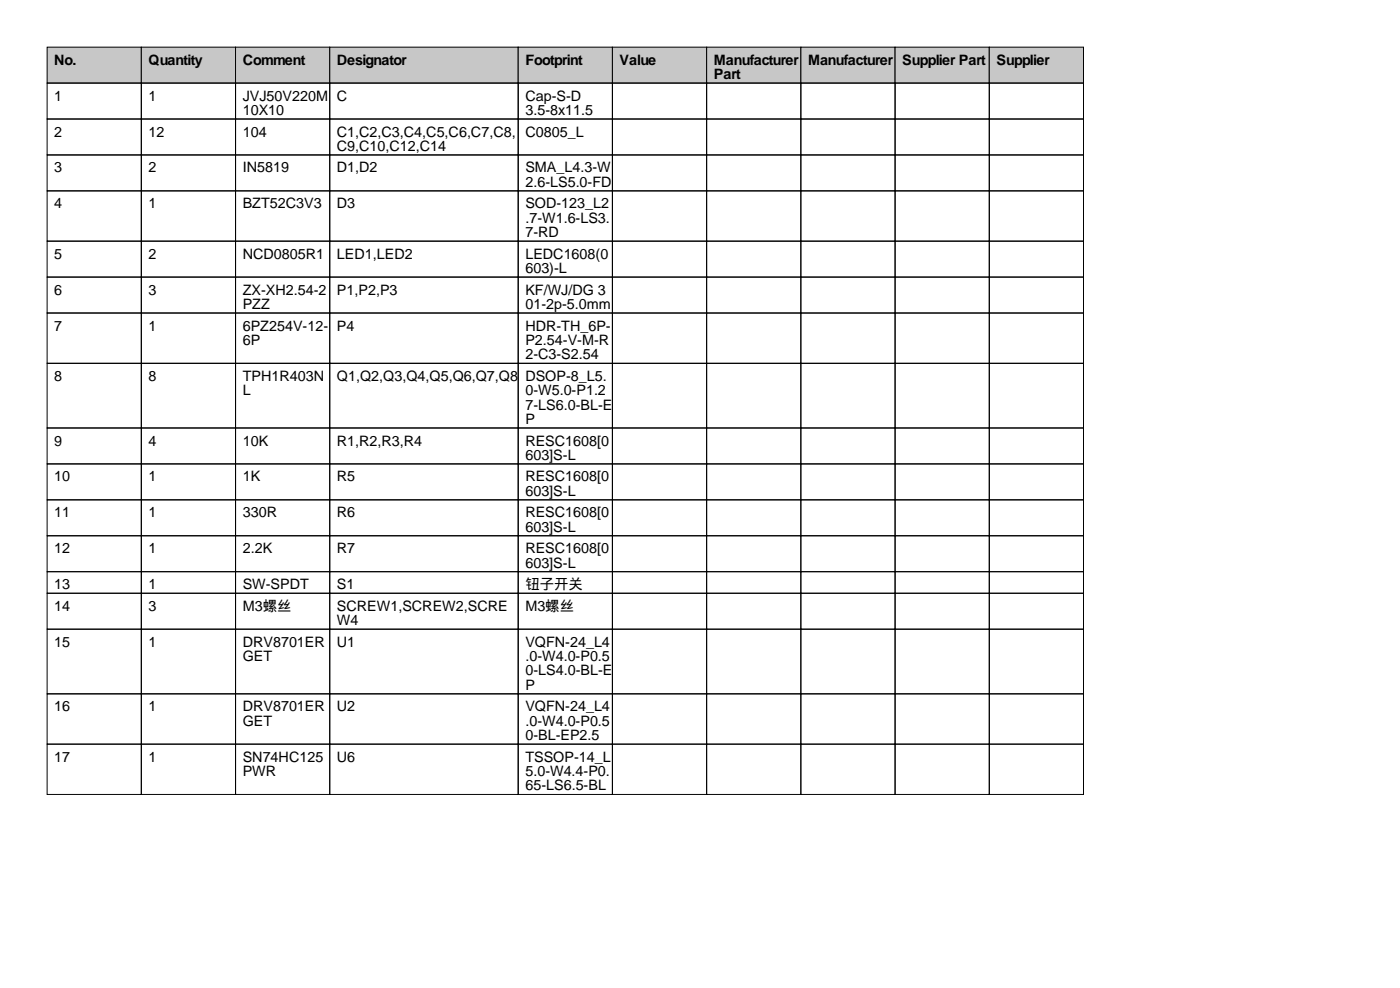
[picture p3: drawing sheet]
<svg xmlns="http://www.w3.org/2000/svg" width="297mm" height="210mm" viewBox="0 0 297 210" stroke-linecap="round" stroke-linejoin="round" font-family="sans-serif">
<defs><g id="words">
<g font-size="3">
<text x="11.5" y="13.7">No.</text>
<text x="31.5" y="13.7">Quantity</text>
<text x="51.5" y="13.7">Comment</text>
<text x="71.5" y="13.7">Designator</text>
<text x="111.5" y="13.7">Footprint</text>
<text x="131.5" y="13.7">Value</text>
<text x="151.5" y="13.7">Manufacturer</text>
<text x="151.5" y="16.8">Part</text>
<text x="171.5" y="13.7">Manufacturer</text>
<text x="191.5" y="13.7">Supplier Part</text>
<text x="211.5" y="13.7">Supplier</text>
<text x="11.5" y="21.3">1</text>
<text x="31.5" y="21.3">1</text>
<text x="51.5" y="21.3">JVJ50V220M</text>
<text x="71.5" y="21.3">C</text>
<text x="111.5" y="21.3">Cap-S-D</text>
<text x="11.5" y="29">2</text>
<text x="31.5" y="29">12</text>
<text x="51.5" y="24.4">10X10</text>
<text x="51.5" y="29">104</text>
<text x="71.5" y="29">C1,C2,C3,C4,C5,C6,C7,C8,</text>
<text x="111.5" y="24.4">3.5-8x11.5</text>
<text x="111.5" y="29">C0805_L</text>
<text x="71.5" y="32">C9,C10,C12,C14</text>
<text x="11.5" y="36.6">3</text>
<text x="31.5" y="36.6">2</text>
<text x="51.5" y="36.6">IN5819</text>
<text x="71.5" y="36.6">D1,D2</text>
<text x="111.5" y="36.6">SMA_L4.3-W</text>
<text x="111.5" y="39.6">2.6-LS5.0-FD</text>
<text x="11.5" y="44.2">4</text>
<text x="31.5" y="44.2">1</text>
<text x="51.5" y="44.2">BZT52C3V3</text>
<text x="71.5" y="44.2">D3</text>
<text x="111.5" y="44.2">SOD-123_L2</text>
<text x="111.5" y="47.2">.7-W1.6-LS3.</text>
<text x="111.5" y="50.3">7-RD</text>
<text x="11.5" y="54.9">5</text>
<text x="31.5" y="54.9">2</text>
<text x="51.5" y="54.9">NCD0805R1</text>
<text x="71.5" y="54.9">LED1,LED2</text>
<text x="111.5" y="54.9">LEDC1608(0</text>
<text x="111.5" y="57.9">603)-L</text>
<text x="11.5" y="62.5">6</text>
<text x="31.5" y="62.5">3</text>
<text x="51.5" y="62.5">ZX-XH2.54-2</text>
<text x="51.5" y="65.5">PZZ</text>
<text x="71.5" y="62.5">P1,P2,P3</text>
<text x="111.5" y="62.5">KF/WJ/DG 3</text>
<text x="111.5" y="65.5">01-2p-5.0mm</text>
<text x="11.5" y="70.1">7</text>
<text x="31.5" y="70.1">1</text>
<text x="51.5" y="70.1">6PZ254V-12-</text>
<text x="71.5" y="70.1">P4</text>
<text x="111.5" y="70.1">HDR-TH_6P-</text>
<text x="51.5" y="73.2">6P</text>
<text x="111.5" y="73.2">P2.54-V-M-R</text>
<text x="111.5" y="76.2">2-C3-S2.54</text>
<text x="11.5" y="80.8">8</text>
<text x="31.5" y="80.8">8</text>
<text x="51.5" y="80.8">TPH1R403N</text>
<text x="51.5" y="83.8">L</text>
<text x="71.5" y="80.8">Q1,Q2,Q3,Q4,Q5,Q6,Q7,Q8</text>
<text x="111.5" y="80.8">DSOP-8_L5.</text>
<text x="111.5" y="83.8">0-W5.0-P1.2</text>
<text x="111.5" y="86.9">7-LS6.0-BL-E</text>
<text x="111.5" y="89.9">P</text>
<text x="11.5" y="94.5">9</text>
<text x="31.5" y="94.5">4</text>
<text x="51.5" y="94.5">10K</text>
<text x="71.5" y="94.5">R1,R2,R3,R4</text>
<text x="111.5" y="94.5">RESC1608[0</text>
<text x="111.5" y="97.5">603]S-L</text>
<text x="11.5" y="102.1">10</text>
<text x="31.5" y="102.1">1</text>
<text x="51.5" y="102.1">1K</text>
<text x="71.5" y="102.1">R5</text>
<text x="111.5" y="102.1">RESC1608[0</text>
<text x="111.5" y="105.2">603]S-L</text>
<text x="11.5" y="109.7">11</text>
<text x="31.5" y="109.7">1</text>
<text x="51.5" y="109.7">330R</text>
<text x="71.5" y="109.7">R6</text>
<text x="111.5" y="109.7">RESC1608[0</text>
<text x="111.5" y="112.8">603]S-L</text>
<text x="11.5" y="117.4">12</text>
<text x="31.5" y="117.4">1</text>
<text x="51.5" y="117.4">2.2K</text>
<text x="71.5" y="117.4">R7</text>
<text x="111.5" y="117.4">RESC1608[0</text>
<text x="11.5" y="125">13</text>
<text x="31.5" y="125">1</text>
<text x="51.5" y="125">SW-SPDT</text>
<text x="71.5" y="125">S1</text>
<text x="111.5" y="120.4">603]S-L</text>
<text x="111.5" y="125">钮子开关</text>
<text x="11.5" y="129.5">14</text>
<text x="31.5" y="129.5">3</text>
<text x="51.5" y="129.5">M3螺丝</text>
<text x="71.5" y="129.5">SCREW1,SCREW2,SCRE</text>
<text x="111.5" y="129.5">M3螺丝</text>
<text x="11.5" y="137.2">15</text>
<text x="31.5" y="137.2">1</text>
<text x="51.5" y="137.2">DRV8701ER</text>
<text x="71.5" y="132.6">W4</text>
<text x="71.5" y="137.2">U1</text>
<text x="111.5" y="137.2">VQFN-24_L4</text>
<text x="51.5" y="140.2">GET</text>
<text x="111.5" y="140.2">.0-W4.0-P0.5</text>
<text x="111.5" y="143.3">0-LS4.0-BL-E</text>
<text x="111.5" y="146.3">P</text>
<text x="11.5" y="150.9">16</text>
<text x="31.5" y="150.9">1</text>
<text x="51.5" y="150.9">DRV8701ER</text>
<text x="51.5" y="153.9">GET</text>
<text x="71.5" y="150.9">U2</text>
<text x="111.5" y="150.9">VQFN-24_L4</text>
<text x="111.5" y="153.9">.0-W4.0-P0.5</text>
<text x="11.5" y="161.5">17</text>
<text x="31.5" y="161.5">1</text>
<text x="51.5" y="161.5">SN74HC125</text>
<text x="71.5" y="161.5">U6</text>
<text x="111.5" y="157">0-BL-EP2.5</text>
<text x="111.5" y="161.5">TSSOP-14_L</text>
<text x="51.5" y="164.6">PWR</text>
<text x="111.5" y="164.6">5.0-W4.4-P0.</text>
<text x="111.5" y="167.6">65-LS6.5-BL</text>
</g>
</g></defs>
<g fill="#c7c7c7" stroke="#000" stroke-width=".21">
<path d="M10 10h20v7.6h-20z"/>
<path d="M30 10h20v7.6h-20z"/>
<path d="M50 10h20v7.6h-20z"/>
<path d="M70 10h40v7.6h-40z"/>
<path d="M110 10h20v7.6h-20z"/>
<path d="M130 10h20v7.6h-20z"/>
<path d="M150 10h20v7.6h-20z"/>
<path d="M170 10h20v7.6h-20z"/>
<path d="M190 10h20v7.6h-20z"/>
<path d="M210 10h20v7.6h-20z"/>
</g>
<g fill="none" stroke="#000" stroke-width=".21">
<path d="M10 17.6h20v7.6h-20zM30 17.6h20v7.6h-20zM50 17.6h20v7.6h-20zM70 17.6h40v7.6h-40zM110 17.6h20v7.6h-20zM130 17.6h20v7.6h-20zM150 17.6h20v7.6h-20zM170 17.6h20v7.6h-20zM190 17.6h20v7.6h-20zM210 17.6h20v7.6h-20zM10 25.2h20v7.7h-20zM10 32.9h20v7.6h-20z"/>
<path d="M30 25.2h20v7.7h-20zM30 32.9h20v7.6h-20zM50 25.2h20v7.7h-20zM50 32.9h20v7.6h-20zM70 25.2h40v7.7h-40zM70 32.9h40v7.6h-40zM110 25.2h20v7.7h-20zM110 32.9h20v7.6h-20zM130 25.2h20v7.7h-20zM130 32.9h20v7.6h-20zM150 25.2h20v7.7h-20zM150 32.9h20v7.6h-20z"/>
<path d="M170 25.2h20v7.7h-20zM170 32.9h20v7.6h-20zM190 25.2h20v7.7h-20zM190 32.9h20v7.6h-20zM210 25.2h20v7.7h-20zM210 32.9h20v7.6h-20zM10 40.5h20v10.6h-20zM10 51.1h20v7.7h-20zM10 58.8h20v7.6h-20zM30 40.5h20v10.6h-20zM30 51.1h20v7.7h-20zM30 58.8h20v7.6h-20z"/>
<path d="M50 40.5h20v10.6h-20zM50 51.1h20v7.7h-20zM50 58.8h20v7.6h-20zM70 40.5h40v10.6h-40zM70 51.1h40v7.7h-40zM70 58.8h40v7.6h-40zM110 40.5h20v10.6h-20zM110 51.1h20v7.7h-20zM110 58.8h20v7.6h-20zM130 40.5h20v10.6h-20zM130 51.1h20v7.7h-20zM130 58.8h20v7.6h-20z"/>
<path d="M150 40.5h20v10.6h-20zM150 51.1h20v7.7h-20zM150 58.8h20v7.6h-20zM170 40.5h20v10.6h-20zM170 51.1h20v7.7h-20zM170 58.8h20v7.6h-20zM190 40.5h20v10.6h-20zM190 51.1h20v7.7h-20zM190 58.8h20v7.6h-20zM210 40.5h20v10.6h-20zM210 51.1h20v7.7h-20zM210 58.8h20v7.6h-20z"/>
<path d="M10 66.4h20v10.7h-20zM10 77.1h20v13.7h-20zM30 66.4h20v10.7h-20zM30 77.1h20v13.7h-20zM50 66.4h20v10.7h-20zM50 77.1h20v13.7h-20zM70 66.4h40v10.7h-40zM70 77.1h40v13.7h-40zM110 66.4h20v10.7h-20zM110 77.1h20v13.7h-20zM130 66.4h20v10.7h-20zM130 77.1h20v13.7h-20z"/>
<path d="M150 66.4h20v10.7h-20zM150 77.1h20v13.7h-20zM170 66.4h20v10.7h-20zM170 77.1h20v13.7h-20zM190 66.4h20v10.7h-20zM190 77.1h20v13.7h-20zM210 66.4h20v10.7h-20zM210 77.1h20v13.7h-20zM10 90.8h20v7.6h-20zM10 98.4h20v7.6h-20zM30 90.8h20v7.6h-20zM30 98.4h20v7.6h-20z"/>
<path d="M50 90.8h20v7.6h-20zM50 98.4h20v7.6h-20zM70 90.8h40v7.6h-40zM70 98.4h40v7.6h-40zM110 90.8h20v7.6h-20zM110 98.4h20v7.6h-20zM130 90.8h20v7.6h-20zM130 98.4h20v7.6h-20zM150 90.8h20v7.6h-20zM150 98.4h20v7.6h-20zM170 90.8h20v7.6h-20zM170 98.4h20v7.6h-20z"/>
<path d="M190 90.8h20v7.6h-20zM190 98.4h20v7.6h-20zM210 90.8h20v7.6h-20zM210 98.4h20v7.6h-20zM10 106h20v7.6h-20zM10 113.6h20v7.7h-20zM30 106h20v7.6h-20zM30 113.6h20v7.7h-20zM50 106h20v7.6h-20zM50 113.6h20v7.7h-20zM70 106h40v7.6h-40zM70 113.6h40v7.7h-40z"/>
<path d="M110 106h20v7.6h-20zM110 113.6h20v7.7h-20zM130 106h20v7.6h-20zM130 113.6h20v7.7h-20zM150 106h20v7.6h-20zM150 113.6h20v7.7h-20zM170 106h20v7.6h-20zM170 113.6h20v7.7h-20zM190 106h20v7.6h-20zM190 113.6h20v7.7h-20zM210 106h20v7.6h-20zM210 113.6h20v7.7h-20z"/>
<path d="M10 121.3h20v4.5h-20zM10 125.8h20v7.6h-20zM10 133.4h20v13.8h-20zM30 121.3h20v4.5h-20zM30 125.8h20v7.6h-20zM30 133.4h20v13.8h-20zM50 121.3h20v4.5h-20zM50 125.8h20v7.6h-20zM50 133.4h20v13.8h-20zM70 121.3h40v4.5h-40zM70 125.8h40v7.6h-40zM70 133.4h40v13.8h-40z"/>
<path d="M110 121.3h20v4.5h-20zM110 125.8h20v7.6h-20zM110 133.4h20v13.8h-20zM130 121.3h20v4.5h-20zM130 125.8h20v7.6h-20zM130 133.4h20v13.8h-20zM150 121.3h20v4.5h-20zM150 125.8h20v7.6h-20zM150 133.4h20v13.8h-20zM170 121.3h20v4.5h-20zM170 125.8h20v7.6h-20zM170 133.4h20v13.8h-20z"/>
<path d="M190 121.3h20v4.5h-20zM190 125.8h20v7.6h-20zM190 133.4h20v13.8h-20zM210 121.3h20v4.5h-20zM210 125.8h20v7.6h-20zM210 133.4h20v13.8h-20zM10 147.2h20v10.6h-20zM10 157.8h20v10.7h-20zM30 147.2h20v10.6h-20zM30 157.8h20v10.7h-20zM50 147.2h20v10.6h-20zM50 157.8h20v10.7h-20z"/>
<path d="M70 147.2h40v10.6h-40zM70 157.8h40v10.7h-40zM110 147.2h20v10.6h-20zM110 157.8h20v10.7h-20zM130 147.2h20v10.6h-20zM130 157.8h20v10.7h-20zM150 147.2h20v10.6h-20zM150 157.8h20v10.7h-20zM170 147.2h20v10.6h-20zM170 157.8h20v10.7h-20zM190 147.2h20v10.6h-20zM190 157.8h20v10.7h-20z"/>
<path d="M210 147.2h20v10.6h-20zM210 157.8h20v10.7h-20z"/>
</g>
<use href="#words"/>
</svg>
